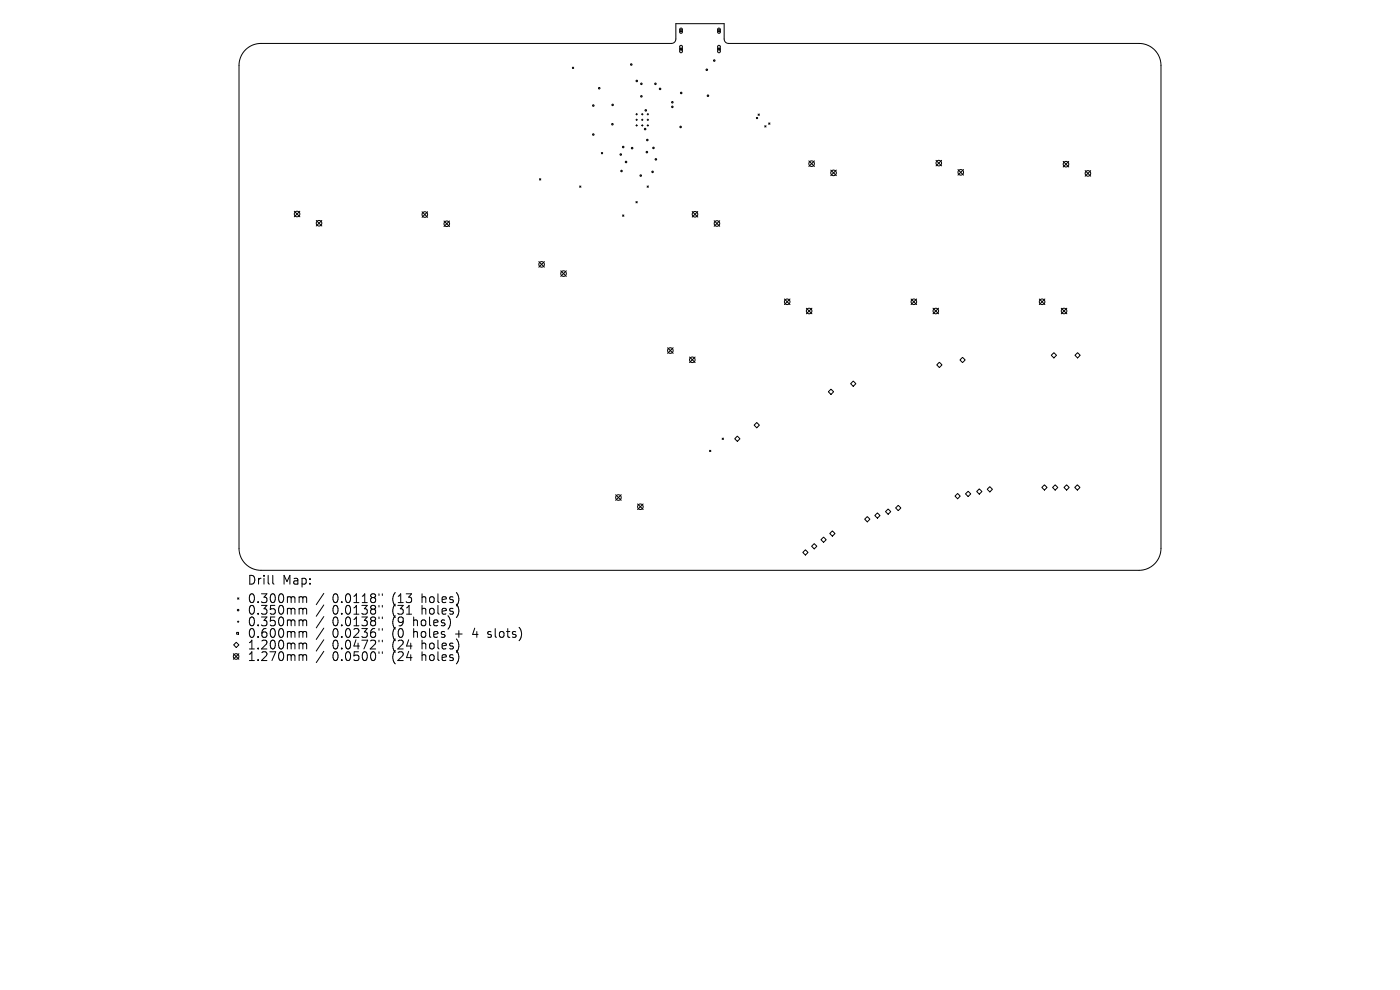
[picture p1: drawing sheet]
<svg xmlns="http://www.w3.org/2000/svg" width="297mm" height="210mm" viewBox="0 0 297 210" stroke-linecap="round" stroke-linejoin="round" font-family="sans-serif">
<defs><g id="words">
<g font-size="2.6">
<text x="52.5" y="124.2">Drill</text>
<text x="59.9" y="124.2">Map:</text>
<text x="52.5" y="128.1">0.300mm</text>
<text x="52.5" y="130.6">0.350mm</text>
<text x="70.5" y="128.1">0.0118&quot;</text>
<text x="70.5" y="130.6">0.0138&quot;</text>
<text x="83.2" y="128.1">(13</text>
<text x="83.2" y="130.6">(31</text>
<text x="89.5" y="128.1">holes)</text>
<text x="89.5" y="130.6">holes)</text>
<text x="52.5" y="133">0.350mm</text>
<text x="52.5" y="135.5">0.600mm</text>
<text x="52.5" y="138">1.200mm</text>
<text x="70.5" y="133">0.0138&quot;</text>
<text x="70.5" y="135.5">0.0236&quot;</text>
<text x="70.5" y="138">0.0472&quot;</text>
<text x="83.2" y="133">(9</text>
<text x="83.2" y="135.5">(0</text>
<text x="83.2" y="138">(24</text>
<text x="87.7" y="133">holes)</text>
<text x="87.7" y="135.5">holes</text>
<text x="89.5" y="138">holes)</text>
<text x="96.7" y="135.5">+</text>
<text x="100.5" y="135.5">4</text>
<text x="103.8" y="135.5">slots)</text>
<text x="52.5" y="140.4">1.270mm</text>
<text x="70.5" y="140.4">0.0500&quot;</text>
<text x="83.2" y="140.4">(24</text>
<text x="89.5" y="140.4">holes)</text>
</g>
</g></defs>
<g fill="none" stroke="#000" stroke-width=".21">
<path d="M52.1 10.5a4.7 4.7 0 0 1 3.3-1.3h87a.93 .93 0 0 0 1-.9v-3.3h10.2v3.3a.93 .93 0 0 0 1 .9h87a4.7 4.7 0 0 1 4.7 4.7v102.4a4.7 4.7 0 0 1-4.7 4.7h-186.2a4.7 4.7 0 0 1-4.7-4.7v-102.4a4.7 4.7 0 0 1 1.4-3.4zM121.4 14.3l.3 .2M121.7 14.3l-.3 .2M144.3 6.3h.4v.4h-.4zM144.3 6h.2l.2 .2v.7l-.2 .2-.3-.2zM144.3 10.2h.4v.4h-.4zM144.3 9.7l.2-.1 .3 .2v1.2l-.3 .2-.3-.2zM152.3 6.3h.4v.4h-.4zM152.3 6h.3l.2 .2v.7l-.2 .2-.3-.2zM152.3 10.2h.4v.4h-.4zM152.3 9.7l.3-.1 .2 .2v1.2l-.2 .2-.4-.2zM114.4 37.9l.3 .3"/>
<path d="M114.7 37.9l-.3 .3M123 39.4l.2 .3M123.2 39.4l-.2 .3M127.6 32.4l.3 .2M127.9 32.4l-.3 .2M134.9 24.2h.3M134.9 25.4h.3M134.9 26.6h.3M135.1 24.1v.3M135.1 25.3v.3M135.1 26.4v.4M136.1 24.2h.3"/>
<path d="M136.1 25.4h.3M136.1 26.6h.3M136.3 24.1v.3M136.3 25.3v.3M136.3 26.4v.4M137.3 39.4l.3 .3M137.3 24.2h.3M137.3 25.4h.3M137.3 26.6h.3M137.4 24.1v.3M137.4 25.3v.3M137.4 26.4v.4"/>
<path d="M137.6 39.4l-.3 .3M160.5 24.9l.2 .3M160.7 24.9l-.2 .3M160.8 24.2l.3 .3M161.1 24.2l-.3 .3M162.2 26.7l.3 .3M162.5 26.7l-.3 .3M163.1 26.1l.2 .3M163.3 26.1l-.2 .3M171.6 34.1l1.2 1.2M172.8 34.1l-1.2 1.2M176.2 36.1l1.2 1.2"/>
<path d="M177.4 36.1l-1.2 1.2M198.6 34l1.2 1.2M199.8 34l-1.2 1.2M203.2 36l1.2 1.2M204.4 36l-1.2 1.2M225.6 34.2l1.1 1.2M226.7 34.2l-1.1 1.2M230.2 36.2l1.2 1.2M231.4 36.2l-1.2 1.2M62.4 44.8l1.2 1.2M63.6 44.8l-1.2 1.2M67.1 46.8l1.2 1.1"/>
<path d="M68.3 46.8l-1.2 1.1M89.5 44.9l1.2 1.2M90.7 44.9l-1.2 1.2M94.2 46.9l1.2 1.2M95.4 46.9l-1.2 1.2M114.3 55.5l1.2 1.2M115.5 55.5l-1.2 1.2M119 57.4l1.1 1.2M120.1 57.4l-1.1 1.2M132.1 45.6l.2 .3M132.3 45.6l-.2 .3M134.9 42.8l.3 .2"/>
<path d="M135.2 42.8l-.3 .2M146.8 44.9l1.2 1.1M148 44.9l-1.2 1.1M151.5 46.8l1.2 1.2M152.7 46.8l-1.2 1.2M141.6 73.8l1.2 1.2M142.8 73.8l-1.2 1.2M146.3 75.7l1.2 1.2M147.5 75.7l-1.2 1.2M166.4 63.4l1.2 1.2M167.6 63.4l-1.2 1.2M171.1 65.4l1.1 1.2"/>
<path d="M172.2 65.4l-1.1 1.2M193.3 63.4l1.2 1.2M194.5 63.4l-1.2 1.2M197.9 65.4l1.2 1.2M198.7 77.4l.6-.6 .5 .6-.5 .6zM199.1 65.4l-1.2 1.2M203.6 76.4l.6-.6 .6 .6-.6 .5zM220.5 63.4l1.2 1.2M221.7 63.4l-1.2 1.2M223 75.4l.6-.6 .5 .6-.5 .5zM225.1 65.4l1.2 1.2M226.3 65.4l-1.2 1.2"/>
<path d="M228 75.4l.6-.6 .6 .6-.6 .5zM150.5 95.5l.3 .3M150.8 95.5l-.3 .3M153.2 92.9l.3 .3M153.5 92.9l-.3 .3M155.9 93.1l.5-.6 .6 .6-.6 .5zM160 90.2l.5-.6 .6 .6-.6 .5zM176.3 82.6l.5 .5-.5 .6-.6-.6zM180.5 81.4l.5-.6 .6 .6-.6 .6zM130.6 104.9l1.2 1.2M131.8 104.9l-1.2 1.2M135.3 106.9l1.1 1.2"/>
<path d="M136.4 106.9l-1.1 1.2M170.3 117.2l.6-.6 .5 .6-.5 .5zM172.2 115.9l.5-.6 .6 .6-.6 .5zM174.2 114.5l.5-.6 .6 .6-.6 .5zM176 113.2l.6-.6 .5 .6-.5 .5zM183.4 110.1l.6-.5 .6 .5-.6 .6zM186.1 108.8l.6 .6-.6 .5-.5-.5zM188.4 108l.6 .5-.6 .6-.5-.6zM190 107.8l.6-.6 .5 .6-.5 .5zM202.6 105.2l.6-.5 .5 .5-.5 .6zM205.4 104.2l.5 .6-.5 .5-.6-.5zM207.2 104.3l.6-.6 .5 .6-.5 .5z"/>
<path d="M209.4 103.8l.6-.6 .5 .6-.5 .5zM221 103.4l.6-.6 .5 .6-.5 .6zM223.3 103.4l.6-.6 .5 .6-.5 .6zM225.7 103.4l.6-.6 .5 .6-.5 .6zM228 103.4l.6-.6 .5 .6-.5 .6zM49.5 138.7l1.2 1.2M49.6 136.8l.5-.6 .6 .6-.6 .6zM50.2 134.1h.4v.4h-.4zM50.4 131.9h.3M50.4 126.8l.3 .3M50.5 131.7v.3M50.7 126.8l-.3 .3"/>
<path d="M50.7 138.7l-1.2 1.2M57.9 122.1v1.5l.2 .3M64 126.6l.3 .3M64 129l.3 .3M64 131.5l.3 .3M64 134l.3 .2M64 136.4l.3 .3M64 138.9l.3 .2M64.3 126.9v.9M64.3 129.3v1M64.3 131.8v.9M64.3 134.2v1"/>
<path d="M64.3 136.7v1M64.3 139.1v1M64.3 126.9l.2-.3 .5 .1 .1 1.1M64.3 129.3l.2-.3 .5 .1 .1 1.2M64.3 131.8l.2-.3 .5 .1 .1 1.1M64.3 134.2l.2-.2 .5 .1 .1 1.1M64.3 136.7l.2-.3 .5 .1 .1 1.2M64.3 139.1l.2-.2 .5 .1 .1 1.1M68.7 125.9l-1.6 2.4M68.7 128.3l-1.6 2.4M68.7 130.8l-1.6 2.4M68.7 133.3l-1.6 2.3"/>
<path d="M68.7 135.7l-1.6 2.4M68.7 138.2l-1.6 2.4M80.4 126v.3M80.4 128.4v.4M80.4 130.9v.3M80.4 133.3v.4M80.4 135.8v.4M80.4 138.3v.3M81.1 126v.3M81.1 128.4v.4M81.1 130.9v.3M81.1 133.3v.4"/>
<path d="M81.1 135.8v.4M81.1 138.3v.3M86.3 130.3h1M95.6 131.9l-.1 .8M97.3 126.5v1.2M97.3 129v1.2M97.3 136.3v1.3M97.3 138.8v1.2"/>
<circle cx="127.1" cy="18.7" r=".16"/>
<circle cx="133.9" cy="13.7" r=".16"/>
<circle cx="135.1" cy="17.2" r=".16"/>
<circle cx="136.1" cy="17.8" r=".16"/>
<circle cx="139" cy="17.8" r=".16"/>
<circle cx="140" cy="18.9" r=".16"/>
<circle cx="144.5" cy="19.7" r=".16"/>
<circle cx="149.9" cy="14.8" r=".16"/>
<circle cx="151.5" cy="12.8" r=".16"/>
<circle cx="125.9" cy="28.5" r=".16"/>
<circle cx="125.9" cy="22.4" r=".16"/>
<circle cx="129.9" cy="26.4" r=".16"/>
<circle cx="130" cy="22.3" r=".16"/>
<circle cx="131.7" cy="32.8" r=".16"/>
<circle cx="131.9" cy="36.3" r=".16"/>
<circle cx="132.2" cy="31.2" r=".16"/>
<circle cx="132.8" cy="34.4" r=".16"/>
<circle cx="134.1" cy="31.4" r=".16"/>
<circle cx="135.9" cy="37.2" r=".16"/>
<circle cx="136.1" cy="20.4" r=".16"/>
<circle cx="136.9" cy="27.4" r=".16"/>
<circle cx="137" cy="23.4" r=".16"/>
<circle cx="137.2" cy="32.3" r=".16"/>
<circle cx="137.3" cy="29.7" r=".16"/>
<circle cx="138.4" cy="36.5" r=".16"/>
<circle cx="138.6" cy="31.4" r=".16"/>
<circle cx="139.1" cy="33.8" r=".16"/>
<circle cx="142.6" cy="21.7" r=".16"/>
<circle cx="142.6" cy="22.7" r=".16"/>
<circle cx="144.4" cy="26.9" r=".16"/>
<circle cx="150.2" cy="20.3" r=".16"/>
<circle cx="172.2" cy="34.7" r=".59"/>
<circle cx="176.8" cy="36.7" r=".59"/>
<circle cx="199.2" cy="34.6" r=".59"/>
<circle cx="203.8" cy="36.6" r=".59"/>
<circle cx="226.1" cy="34.8" r=".59"/>
<circle cx="230.8" cy="36.8" r=".59"/>
<circle cx="63" cy="45.4" r=".59"/>
<circle cx="67.7" cy="47.4" r=".59"/>
<circle cx="90.1" cy="45.5" r=".59"/>
<circle cx="94.8" cy="47.5" r=".59"/>
<circle cx="114.9" cy="56.1" r=".59"/>
<circle cx="119.6" cy="58" r=".59"/>
<circle cx="147.4" cy="45.5" r=".59"/>
<circle cx="152.1" cy="47.4" r=".59"/>
<circle cx="142.2" cy="74.4" r=".59"/>
<circle cx="146.9" cy="76.3" r=".59"/>
<circle cx="167" cy="64" r=".59"/>
<circle cx="171.7" cy="66" r=".59"/>
<circle cx="193.9" cy="64" r=".59"/>
<circle cx="198.5" cy="66" r=".59"/>
<circle cx="221.1" cy="64" r=".59"/>
<circle cx="225.7" cy="66" r=".59"/>
<circle cx="131.2" cy="105.5" r=".59"/>
<circle cx="135.9" cy="107.5" r=".59"/>
<circle cx="50.1" cy="139.3" r=".59"/>
<circle cx="50.5" cy="129.4" r=".16"/>
</g>
<use href="#words"/>
</svg>
